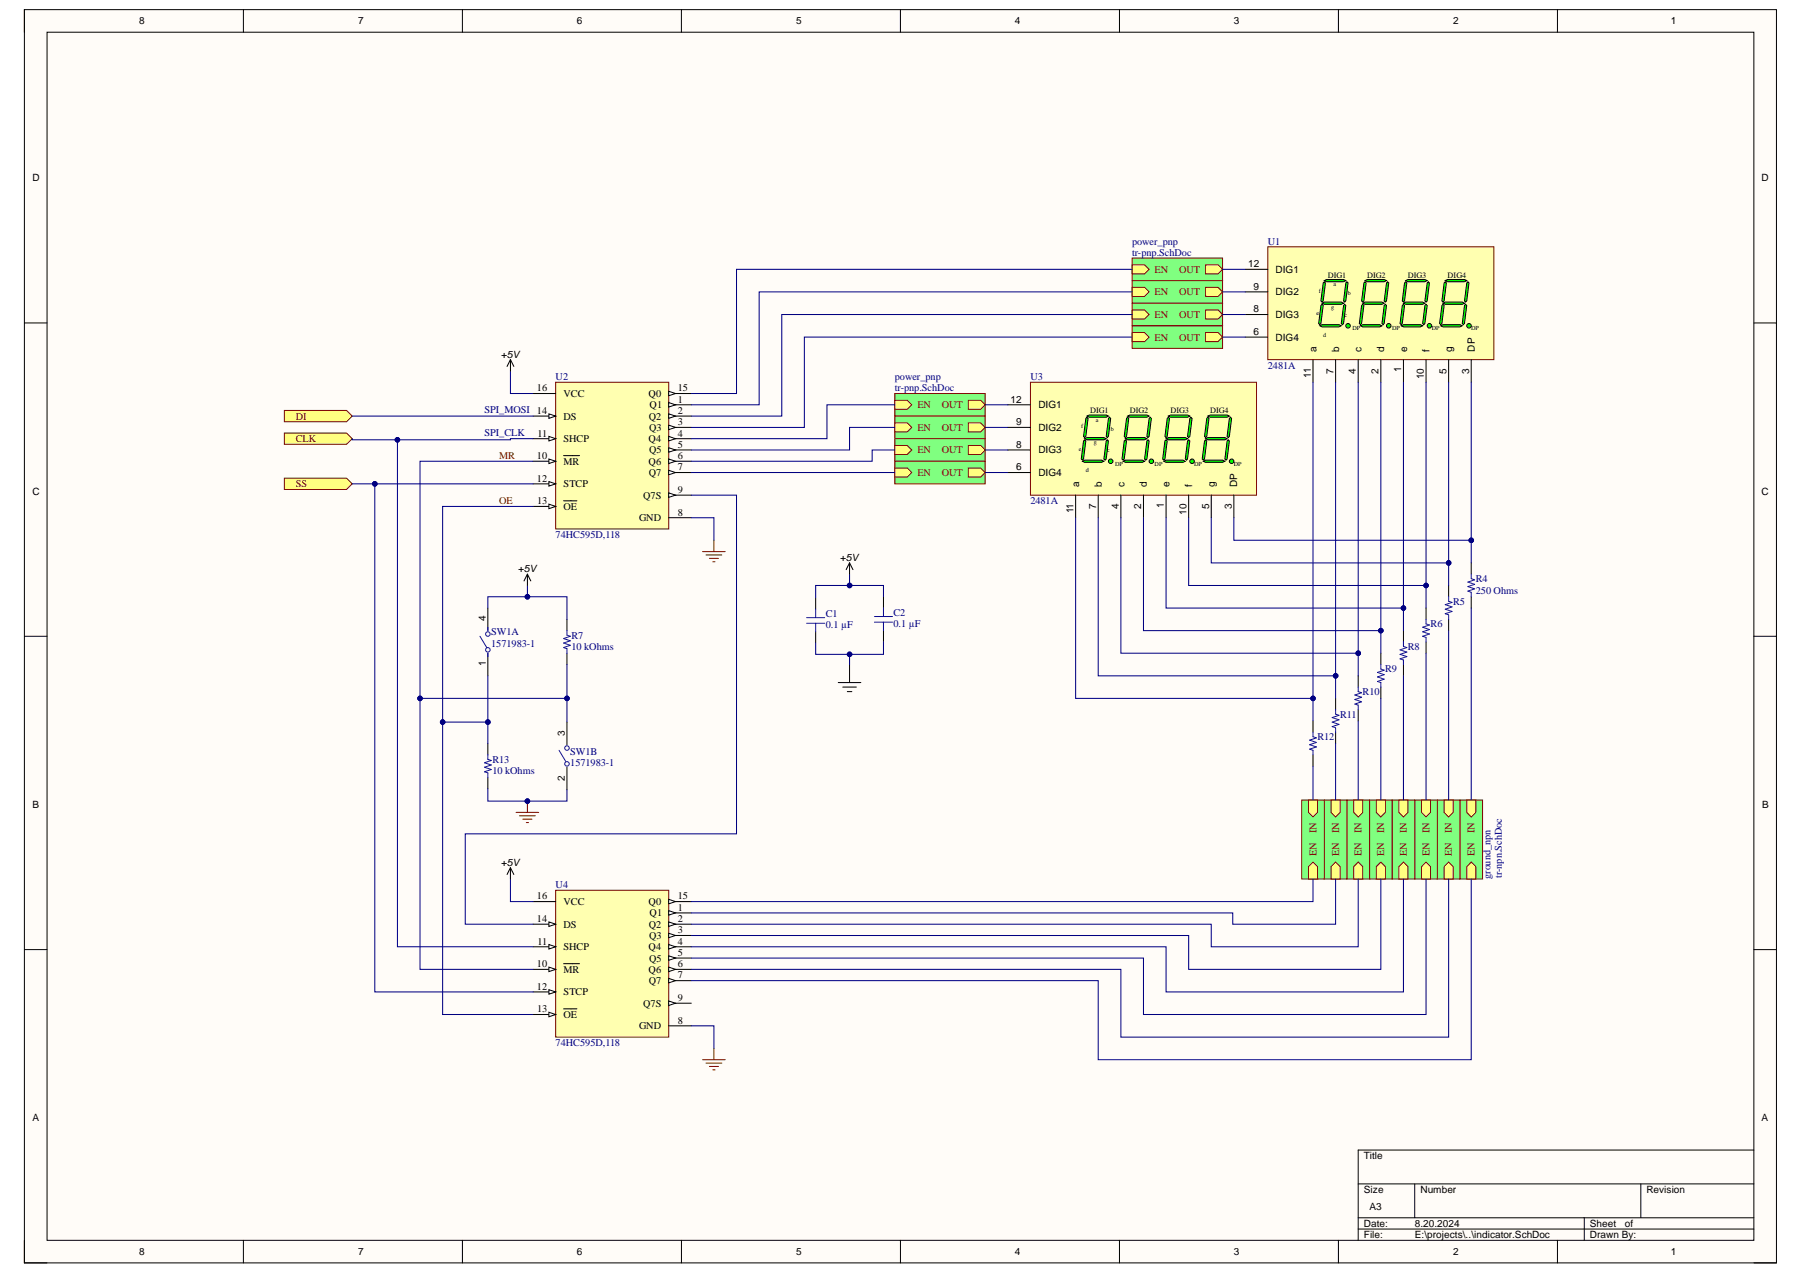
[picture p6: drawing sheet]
<svg xmlns="http://www.w3.org/2000/svg" width="297mm" height="210mm" viewBox="0 0 297 210" stroke-linecap="round" stroke-linejoin="round" font-family="sans-serif">
<defs><g id="words">
<g font-size="1.7" fill="#000080">
<text x="186.5" y="40.3">power_pnp</text>
<text x="208.9" y="40.3">U1</text>
<text x="186.5" y="42.2">tr-pnp.SchDoc</text>
<text x="91.5" y="62.6">U2</text>
<text x="147.4" y="62.6">power_pnp</text>
<text x="147.4" y="64.5">tr-pnp.SchDoc</text>
<text x="169.8" y="62.6">U3</text>
<text x="208.9" y="60.8">2481A</text>
<text x="79.8" y="71.8">SPI_CLK</text>
<text x="79.8" y="68">SPI_MOSI 14</text>
<text x="169.8" y="83.1">2481A</text>
<text x="91.5" y="88.7">74HC595D,118</text>
<text x="243.1" y="95.9">R4</text>
<text x="136" y="101.7">C1</text>
<text x="147.2" y="101.5">C2</text>
<text x="239.4" y="99.6">R5</text>
<text x="243.1" y="97.8">250 Ohms</text>
<text x="80.9" y="104.7">SW1A</text>
<text x="80.9" y="106.5">1571983-1</text>
<text x="94.2" y="107.1">10 kOhms</text>
<text x="94.2" y="105.2">R7</text>
<text x="136" y="103.5">0.1 µF</text>
<text x="147.2" y="103.4">0.1 µF</text>
<text x="231.9" y="107.1">R8</text>
<text x="235.7" y="103.4">R6</text>
<text x="228.2" y="110.8">R9</text>
<text x="220.8" y="118.2">R11</text>
<text x="224.5" y="114.5">R10</text>
<text x="81.1" y="125.7">R13</text>
<text x="93.9" y="124.4">SW1B</text>
<text x="217" y="122">R12</text>
<text x="81.1" y="127.5">10 kOhms</text>
<text x="93.9" y="126.3">1571983-1</text>
<text x="91.5" y="146.3">U4</text>
<text x="245.6" y="144.8" transform="rotate(-90 245.6 144.8)">ground_npn</text>
<text x="247.4" y="144.6" transform="rotate(-90 247.4 144.6)">tr-npn.SchDoc</text>
<text x="91.5" y="172.4">74HC595D,118</text>
</g>
<g font-size="1.7" fill="#800000">
<text x="190.2" y="45">EN</text>
<text x="194.3" y="45">OUT</text>
<text x="190.2" y="48.7">EN</text>
<text x="190.2" y="52.4">EN</text>
<text x="194.3" y="48.7">OUT</text>
<text x="194.3" y="52.4">OUT</text>
<text x="190.2" y="56.1">EN</text>
<text x="194.3" y="56.1">OUT</text>
<text x="48.7" y="69.1">DI</text>
<text x="151.1" y="67.3">EN</text>
<text x="151.1" y="71">EN</text>
<text x="155.2" y="67.3">OUT</text>
<text x="155.2" y="71">OUT</text>
<text x="48.7" y="72.9">CLK</text>
<text x="82.2" y="75.6">MR</text>
<text x="151.1" y="74.7">EN</text>
<text x="155.2" y="74.7">OUT</text>
<text x="48.7" y="80.3">SS</text>
<text x="82.2" y="83.1">OE</text>
<text x="151.1" y="78.4">EN</text>
<text x="155.2" y="78.4">OUT</text>
<text x="216.9" y="137.3" transform="rotate(-90 216.9 137.3)">IN</text>
<text x="220.6" y="137.3" transform="rotate(-90 220.6 137.3)">IN</text>
<text x="224.3" y="137.3" transform="rotate(-90 224.3 137.3)">IN</text>
<text x="228" y="137.3" transform="rotate(-90 228 137.3)">IN</text>
<text x="231.8" y="137.3" transform="rotate(-90 231.8 137.3)">IN</text>
<text x="235.5" y="137.3" transform="rotate(-90 235.5 137.3)">IN</text>
<text x="239.2" y="137.3" transform="rotate(-90 239.2 137.3)">IN</text>
<text x="242.9" y="137.3" transform="rotate(-90 242.9 137.3)">IN</text>
<text x="216.9" y="141.1" transform="rotate(-90 216.9 141.1)">EN</text>
<text x="220.6" y="141.1" transform="rotate(-90 220.6 141.1)">EN</text>
<text x="224.3" y="141.1" transform="rotate(-90 224.3 141.1)">EN</text>
<text x="228" y="141.1" transform="rotate(-90 228 141.1)">EN</text>
<text x="231.8" y="141.1" transform="rotate(-90 231.8 141.1)">EN</text>
<text x="235.5" y="141.1" transform="rotate(-90 235.5 141.1)">EN</text>
<text x="239.2" y="141.1" transform="rotate(-90 239.2 141.1)">EN</text>
<text x="242.9" y="141.1" transform="rotate(-90 242.9 141.1)">EN</text>
</g>
<g font-size="1.7">
<text x="216.9" y="57.9" transform="rotate(-90 216.9 57.9)">a</text>
<text x="220.6" y="57.9" transform="rotate(-90 220.6 57.9)">b</text>
<text x="224.3" y="57.9" transform="rotate(-90 224.3 57.9)">c</text>
<text x="228" y="57.9" transform="rotate(-90 228 57.9)">d</text>
<text x="231.8" y="57.9" transform="rotate(-90 231.8 57.9)">e</text>
<text x="235.5" y="57.9" transform="rotate(-90 235.5 57.9)">f</text>
<text x="239.3" y="57.9" transform="rotate(-90 239.3 57.9)">g</text>
<text x="243" y="57.9" transform="rotate(-90 243 57.9)">DP</text>
<text x="88.5" y="64.5">16</text>
<text x="92.8" y="65.4">VCC</text>
<text x="106.9" y="65.4">Q0</text>
<text x="111.7" y="64.5">15</text>
<text x="215.9" y="62.3" transform="rotate(-90 215.9 62.3)">11</text>
<text x="219.7" y="61.6" transform="rotate(-90 219.7 61.6)">7</text>
<text x="223.4" y="61.6" transform="rotate(-90 223.4 61.6)">4</text>
<text x="227.1" y="61.6" transform="rotate(-90 227.1 61.6)">2</text>
<text x="230.8" y="61.4" transform="rotate(-90 230.8 61.4)">1</text>
<text x="234.6" y="62.5" transform="rotate(-90 234.6 62.5)">10</text>
<text x="238.3" y="61.6" transform="rotate(-90 238.3 61.6)">5</text>
<text x="242" y="61.6" transform="rotate(-90 242 61.6)">3</text>
<text x="88.6" y="71.9">11</text>
<text x="92.8" y="69.1">DS</text>
<text x="106.9" y="69.1">Q2</text>
<text x="106.9" y="71">Q3</text>
<text x="107" y="67.3">Q1</text>
<text x="111.7" y="66.3">1</text>
<text x="111.7" y="68.2">2</text>
<text x="111.7" y="70.1">3</text>
<text x="111.7" y="71.9">4</text>
<text x="88.5" y="75.6">10</text>
<text x="92.8" y="76.6">MR</text>
<text x="92.8" y="72.9">SHCP</text>
<text x="106.9" y="72.9">Q4</text>
<text x="106.9" y="76.6">Q6</text>
<text x="106.9" y="74.7">Q5</text>
<text x="111.7" y="73.8">5</text>
<text x="111.7" y="75.6">6</text>
<text x="111.7" y="77.5">7</text>
<text x="88.5" y="79.4">12</text>
<text x="88.5" y="83.1">13</text>
<text x="92.8" y="80.3">STCP</text>
<text x="106" y="82.2">Q7S</text>
<text x="106.9" y="78.4">Q7</text>
<text x="111.7" y="81.2">9</text>
<text x="177.8" y="80.3" transform="rotate(-90 177.8 80.3)">a</text>
<text x="180.6" y="83.9" transform="rotate(-90 180.6 83.9)">7</text>
<text x="181.5" y="80.3" transform="rotate(-90 181.5 80.3)">b</text>
<text x="184.3" y="83.9" transform="rotate(-90 184.3 83.9)">4</text>
<text x="185.2" y="80.3" transform="rotate(-90 185.2 80.3)">c</text>
<text x="188" y="83.9" transform="rotate(-90 188 83.9)">2</text>
<text x="189" y="80.3" transform="rotate(-90 189 80.3)">d</text>
<text x="191.7" y="83.7" transform="rotate(-90 191.7 83.7)">1</text>
<text x="192.7" y="80.3" transform="rotate(-90 192.7 80.3)">e</text>
<text x="196.4" y="80.3" transform="rotate(-90 196.4 80.3)">f</text>
<text x="199.2" y="83.9" transform="rotate(-90 199.2 83.9)">5</text>
<text x="200.1" y="80.3" transform="rotate(-90 200.1 80.3)">g</text>
<text x="202.9" y="83.9" transform="rotate(-90 202.9 83.9)">3</text>
<text x="203.8" y="80.3" transform="rotate(-90 203.8 80.3)">DP</text>
<text x="92.8" y="84">OE</text>
<text x="105.3" y="85.9">GND</text>
<text x="111.7" y="84.9">8</text>
<text x="176.9" y="84.6" transform="rotate(-90 176.9 84.6)">11</text>
<text x="195.5" y="84.9" transform="rotate(-90 195.5 84.9)">10</text>
<text x="80" y="102.4" transform="rotate(-90 80 102.4)">4</text>
<text x="80" y="109.7" transform="rotate(-90 80 109.7)">1</text>
<text x="93.1" y="121.2" transform="rotate(-90 93.1 121.2)">3</text>
<text x="93.1" y="128.7" transform="rotate(-90 93.1 128.7)">2</text>
<text x="88.5" y="148.2">16</text>
<text x="92.8" y="149.1">VCC</text>
<text x="106.9" y="149.1">Q0</text>
<text x="111.7" y="148.2">15</text>
<text x="88.5" y="151.9">14</text>
<text x="88.6" y="155.6">11</text>
<text x="92.8" y="152.8">DS</text>
<text x="106.9" y="152.8">Q2</text>
<text x="106.9" y="154.7">Q3</text>
<text x="107" y="151">Q1</text>
<text x="111.7" y="150.1">1</text>
<text x="111.7" y="151.9">2</text>
<text x="111.7" y="153.8">3</text>
<text x="111.7" y="155.6">4</text>
<text x="88.5" y="159.4">10</text>
<text x="92.8" y="160.3">MR</text>
<text x="92.8" y="156.6">SHCP</text>
<text x="106.9" y="156.6">Q4</text>
<text x="106.9" y="160.3">Q6</text>
<text x="106.9" y="158.4">Q5</text>
<text x="111.7" y="157.5">5</text>
<text x="111.7" y="159.4">6</text>
<text x="111.7" y="161.2">7</text>
<text x="88.5" y="163.1">12</text>
<text x="88.5" y="166.8">13</text>
<text x="92.8" y="167.7">OE</text>
<text x="92.8" y="164">STCP</text>
<text x="106" y="165.9">Q7S</text>
<text x="106.9" y="162.1">Q7</text>
<text x="111.7" y="164.9">9</text>
<text x="105.3" y="169.6">GND</text>
<text x="111.7" y="168.6">8</text>
</g>
<g font-size="1.6">
<text x="22.9" y="4">8</text>
<text x="59" y="4">7</text>
<text x="95" y="4">6</text>
<text x="131.2" y="4">5</text>
<text x="167.2" y="4">4</text>
<text x="203.3" y="4">3</text>
<text x="239.4" y="4">2</text>
<text x="275.2" y="4">1</text>
<text x="5.3" y="29.8">D</text>
<text x="290.2" y="29.8">D</text>
<text x="205.6" y="44">12</text>
<text x="206.5" y="47.8">9</text>
<text x="210.1" y="45">DIG1</text>
<text x="206.5" y="51.5">8</text>
<text x="210.1" y="52.4">DIG3</text>
<text x="210.1" y="48.7">DIG2</text>
<text x="82.5" y="58.9">+5V</text>
<text x="206.5" y="55.2">6</text>
<text x="210.1" y="56.1">DIG4</text>
<text x="166.5" y="66.3">12</text>
<text x="167.4" y="70.1">9</text>
<text x="171.1" y="71">DIG2</text>
<text x="171.1" y="67.3">DIG1</text>
<text x="167.4" y="77.5">6</text>
<text x="167.4" y="73.8">8</text>
<text x="171.1" y="74.7">DIG3</text>
<text x="5.3" y="81.5">C</text>
<text x="171.1" y="78.4">DIG4</text>
<text x="290.2" y="81.5">C</text>
<text x="85.3" y="94.3">+5V</text>
<text x="138.4" y="92.4">+5V</text>
<text x="5.4" y="133.1">B</text>
<text x="290.3" y="133.1">B</text>
<text x="82.5" y="142.6">+5V</text>
<text x="5.3" y="184.7">A</text>
<text x="290.2" y="184.7">A</text>
<text x="224.7" y="191">Title</text>
<text x="224.7" y="196.6">Size</text>
<text x="234" y="196.6">Number</text>
<text x="271.2" y="196.6">Revision</text>
<text x="224.7" y="202.2">Date:</text>
<text x="225.6" y="199.4">A3</text>
<text x="233.1" y="202.2">8.20.2024</text>
<text x="261.9" y="202.2">Sheet</text>
<text x="267.7" y="202.2">of</text>
<text x="22.9" y="206.8">8</text>
<text x="59" y="206.8">7</text>
<text x="95" y="206.8">6</text>
<text x="131.2" y="206.8">5</text>
<text x="167.2" y="206.8">4</text>
<text x="203.3" y="206.8">3</text>
<text x="224.7" y="204">File:</text>
<text x="233.1" y="204">E:\projects\..\indicator.SchDoc</text>
<text x="239.4" y="206.8">2</text>
<text x="261.9" y="204">Drawn By:</text>
<text x="275.2" y="206.8">1</text>
</g>
<g font-size="1.4">
<text x="218.7" y="45.8">DIG1</text>
<text x="225.2" y="45.8">DIG2</text>
<text x="231.9" y="45.8">DIG3</text>
<text x="238.5" y="45.8">DIG4</text>
<text x="179.6" y="68.1">DIG1</text>
<text x="186.1" y="68.1">DIG2</text>
<text x="192.8" y="68.1">DIG3</text>
<text x="199.4" y="68.1">DIG4</text>
</g>
<g font-size="1">
<text x="219.7" y="47.2">a</text>
<text x="216.9" y="52">e</text>
<text x="217.3" y="48.3">f</text>
<text x="219.3" y="50.9">g</text>
<text x="221.5" y="52.1">c</text>
<text x="222.1" y="48.6">b</text>
<text x="218" y="55.5">d</text>
<text x="222.8" y="54.4">DP</text>
<text x="229.4" y="54.4">DP</text>
<text x="235.9" y="54.4">DP</text>
<text x="242.4" y="54.4">DP</text>
<text x="178.1" y="70.6">f</text>
<text x="180.5" y="69.5">a</text>
<text x="183" y="71">b</text>
<text x="177.7" y="74.3">e</text>
<text x="178.9" y="77.8">d</text>
<text x="180.2" y="73.2">g</text>
<text x="182.4" y="74.5">c</text>
<text x="183.7" y="76.7">DP</text>
<text x="190.2" y="76.7">DP</text>
<text x="196.7" y="76.7">DP</text>
<text x="203.3" y="76.7">DP</text>
</g>
</g></defs>
<path d="M4 1.6h288.7v206.5h-288.7z" fill-rule="evenodd" fill="#fffcf8"/>
<path d="M4 1.6h288.7v206.5h-288.7z" fill="none" stroke="#000" stroke-width=".16"/>
<path d="M7.8 5.3h281.1v199.1h-281.1z" fill-rule="evenodd" fill="#fffcf8"/>
<g fill="none" stroke="#000" stroke-width=".16">
<path d="M4 1.6v3.7M7.8 5.3h281.1v199.1h-281.1zM40.1 1.6v3.7M76.2 1.6v3.7M112.3 1.6v3.7M148.3 1.6v3.7M184.4 1.6v3.7M220.5 1.6v3.7M256.6 1.6v3.7M4 53.2h3.7M288.9 53.2h3.8M4 104.8h3.7"/>
<path d="M288.9 104.8h3.8M4 156.5h3.7M288.9 156.5h3.8M223.8 195.1h65.1M233.1 195.1v5.5M270.3 195.1v5.5M288.9 189.5h-65.1v14.9M4 204.4v3.7h3.8M40.1 204.4v3.7M76.2 204.4v3.7M112.3 204.4v3.7M148.3 204.4v3.7"/>
<path d="M184.4 204.4v3.7M220.5 204.4v3.7M223.8 200.6h65.1M223.8 202.5h65.1M256.6 204.4v3.7M261 200.6v3.8M288.9 208.1h3.8"/>
</g>
<path d="M169.8 63h37.2v18.6h-37.2z" fill-rule="evenodd" fill="#ffffb0"/>
<path d="M169.8 63h37.2v18.6h-37.2z" fill="none" stroke="#800000" stroke-width=".16"/>
<path d="M184.7 81.6v3.7M192.1 81.6v3.7M199.6 81.6v3.7M203.3 81.6v3.7" fill="none" stroke="#000" stroke-width=".17"/>
<circle cx="183" cy="76" r=".37" fill="#0f0"/>
<circle cx="183" cy="76" r=".37" fill="none" stroke="#000" stroke-width=".16"/>
<path d="M178.3 76l.4-.2h2.8l.4 .2-.4 .2h-2.8z" fill-rule="evenodd" fill="#0f0"/>
<path d="M178.3 76l.4-.2h2.8l.4 .2-.4 .2h-2.8z" fill="none" stroke="#000" stroke-width=".16"/>
<path d="M178.7 72.3l.4-.2h2.8l.3 .2-.3 .2h-2.8z" fill-rule="evenodd" fill="#0f0"/>
<path d="M178.7 72.3l.4-.2h2.8l.3 .2-.3 .2h-2.8z" fill="none" stroke="#000" stroke-width=".16"/>
<path d="M179.1 68.6l.3-.2h2.8l.4 .2-.4 .1h-2.8z" fill-rule="evenodd" fill="#0f0"/>
<path d="M179.1 68.6l.3-.2h2.8l.4 .2-.4 .1h-2.8z" fill="none" stroke="#000" stroke-width=".16"/>
<path d="M182.8 68.7l.2 .2-.4 3-.2 .2-.2-.2 .4-3z" fill-rule="evenodd" fill="#0f0"/>
<path d="M182.8 68.7l.2 .2-.4 3-.2 .2-.2-.2 .4-3z" fill="none" stroke="#000" stroke-width=".16"/>
<path d="M179.1 68.7l.2 .2-.4 3-.2 .2-.2-.2 .4-3z" fill-rule="evenodd" fill="#0f0"/>
<path d="M179.1 68.7l.2 .2-.4 3-.2 .2-.2-.2 .4-3z" fill="none" stroke="#000" stroke-width=".16"/>
<path d="M178.5 72.7l.2-.2 .2 .2-.4 2.9-.2 .2-.2-.2z" fill-rule="evenodd" fill="#0f0"/>
<path d="M178.5 72.7l.2-.2 .2 .2-.4 2.9-.2 .2-.2-.2z" fill="none" stroke="#000" stroke-width=".16"/>
<path d="M182.4 72.5l.2 .2-.4 2.9-.1 .2-.2-.2 .3-2.9z" fill-rule="evenodd" fill="#0f0"/>
<path d="M182.4 72.5l.2 .2-.4 2.9-.1 .2-.2-.2 .3-2.9z" fill="none" stroke="#000" stroke-width=".16"/>
<circle cx="189.7" cy="76" r=".37" fill="#0f0"/>
<circle cx="189.7" cy="76" r=".37" fill="none" stroke="#000" stroke-width=".16"/>
<path d="M185 76l.4-.2h2.8l.4 .2-.4 .2h-2.8z" fill-rule="evenodd" fill="#0f0"/>
<path d="M185 76l.4-.2h2.8l.4 .2-.4 .2h-2.8z" fill="none" stroke="#000" stroke-width=".16"/>
<path d="M185.4 72.3l.4-.2h2.8l.3 .2-.3 .2h-2.8z" fill-rule="evenodd" fill="#0f0"/>
<path d="M185.4 72.3l.4-.2h2.8l.3 .2-.3 .2h-2.8z" fill="none" stroke="#000" stroke-width=".16"/>
<path d="M185.8 68.6l.3-.2h2.8l.4 .2-.4 .1h-2.8z" fill-rule="evenodd" fill="#0f0"/>
<path d="M185.8 68.6l.3-.2h2.8l.4 .2-.4 .1h-2.8z" fill="none" stroke="#000" stroke-width=".16"/>
<path d="M189.5 68.7l.2 .2-.4 3-.2 .2-.2-.2 .4-3z" fill-rule="evenodd" fill="#0f0"/>
<path d="M189.5 68.7l.2 .2-.4 3-.2 .2-.2-.2 .4-3z" fill="none" stroke="#000" stroke-width=".16"/>
<path d="M185.8 68.7l.2 .2-.4 3-.2 .2-.2-.2 .4-3z" fill-rule="evenodd" fill="#0f0"/>
<path d="M185.8 68.7l.2 .2-.4 3-.2 .2-.2-.2 .4-3z" fill="none" stroke="#000" stroke-width=".16"/>
<path d="M185.2 72.7l.2-.2 .2 .2-.4 2.9-.2 .2-.2-.2z" fill-rule="evenodd" fill="#0f0"/>
<path d="M185.2 72.7l.2-.2 .2 .2-.4 2.9-.2 .2-.2-.2z" fill="none" stroke="#000" stroke-width=".16"/>
<path d="M189.1 72.5l.2 .2-.4 2.9-.1 .2-.2-.2 .3-2.9z" fill-rule="evenodd" fill="#0f0"/>
<path d="M189.1 72.5l.2 .2-.4 2.9-.1 .2-.2-.2 .3-2.9z" fill="none" stroke="#000" stroke-width=".16"/>
<path d="M188.4 81.6v3.7" fill="none" stroke="#000" stroke-width=".17"/>
<circle cx="196.4" cy="76" r=".37" fill="#0f0"/>
<circle cx="196.4" cy="76" r=".37" fill="none" stroke="#000" stroke-width=".16"/>
<path d="M191.7 76l.4-.2h2.8l.4 .2-.4 .2h-2.8z" fill-rule="evenodd" fill="#0f0"/>
<path d="M191.7 76l.4-.2h2.8l.4 .2-.4 .2h-2.8z" fill="none" stroke="#000" stroke-width=".16"/>
<path d="M192.1 72.3l.4-.2h2.8l.3 .2-.3 .2h-2.8z" fill-rule="evenodd" fill="#0f0"/>
<path d="M192.1 72.3l.4-.2h2.8l.3 .2-.3 .2h-2.8z" fill="none" stroke="#000" stroke-width=".16"/>
<path d="M192.5 68.6l.3-.2h2.8l.4 .2-.4 .1h-2.8z" fill-rule="evenodd" fill="#0f0"/>
<path d="M192.5 68.6l.3-.2h2.8l.4 .2-.4 .1h-2.8z" fill="none" stroke="#000" stroke-width=".16"/>
<path d="M196.2 68.7l.2 .2-.4 3-.2 .2-.2-.2 .4-3z" fill-rule="evenodd" fill="#0f0"/>
<path d="M196.2 68.7l.2 .2-.4 3-.2 .2-.2-.2 .4-3z" fill="none" stroke="#000" stroke-width=".16"/>
<path d="M192.5 68.7l.2 .2-.4 3-.2 .2-.2-.2 .4-3z" fill-rule="evenodd" fill="#0f0"/>
<path d="M192.5 68.7l.2 .2-.4 3-.2 .2-.2-.2 .4-3z" fill="none" stroke="#000" stroke-width=".16"/>
<path d="M191.9 72.7l.2-.2 .2 .2-.4 2.9-.2 .2-.2-.2z" fill-rule="evenodd" fill="#0f0"/>
<path d="M191.9 72.7l.2-.2 .2 .2-.4 2.9-.2 .2-.2-.2z" fill="none" stroke="#000" stroke-width=".16"/>
<path d="M195.6 72.7l.2-.2 .2 .2-.4 2.9-.1 .2-.2-.2z" fill-rule="evenodd" fill="#0f0"/>
<path d="M195.6 72.7l.2-.2 .2 .2-.4 2.9-.1 .2-.2-.2z" fill="none" stroke="#000" stroke-width=".16"/>
<path d="M166 77.9h3.8M166 74.1h3.8M166 70.4h3.8M166 66.7h3.8M177.2 81.6v3.7M180.9 81.6v3.7M195.8 81.6v3.7" fill="none" stroke="#000" stroke-width=".17"/>
<circle cx="202.9" cy="76" r=".37" fill="#0f0"/>
<circle cx="202.9" cy="76" r=".37" fill="none" stroke="#000" stroke-width=".16"/>
<path d="M198.3 76l.3-.2h2.8l.4 .2-.4 .2h-2.8z" fill-rule="evenodd" fill="#0f0"/>
<path d="M198.3 76l.3-.2h2.8l.4 .2-.4 .2h-2.8z" fill="none" stroke="#000" stroke-width=".16"/>
<path d="M198.6 72.3l.4-.2h2.8l.4 .2-.4 .2h-2.8z" fill-rule="evenodd" fill="#0f0"/>
<path d="M198.6 72.3l.4-.2h2.8l.4 .2-.4 .2h-2.8z" fill="none" stroke="#000" stroke-width=".16"/>
<path d="M199 68.6l.4-.2h2.8l.3 .2-.3 .1h-2.8z" fill-rule="evenodd" fill="#0f0"/>
<path d="M199 68.6l.4-.2h2.8l.3 .2-.3 .1h-2.8z" fill="none" stroke="#000" stroke-width=".16"/>
<path d="M202.5 68.9l.2-.2 .2 .2-.4 3-.2 .2-.1-.2z" fill-rule="evenodd" fill="#0f0"/>
<path d="M202.5 68.9l.2-.2 .2 .2-.4 3-.2 .2-.1-.2z" fill="none" stroke="#000" stroke-width=".16"/>
<path d="M199 68.7l.2 .2-.4 3-.2 .2-.2-.2 .4-3z" fill-rule="evenodd" fill="#0f0"/>
<path d="M199 68.7l.2 .2-.4 3-.2 .2-.2-.2 .4-3z" fill="none" stroke="#000" stroke-width=".16"/>
<path d="M198.6 72.5l.2 .2-.4 2.9-.1 .2-.2-.2 .3-2.9z" fill-rule="evenodd" fill="#0f0"/>
<path d="M198.6 72.5l.2 .2-.4 2.9-.1 .2-.2-.2 .3-2.9z" fill="none" stroke="#000" stroke-width=".16"/>
<path d="M202.3 72.5l.2 .2-.3 2.9-.2 .2-.2-.2 .4-2.9z" fill-rule="evenodd" fill="#0f0"/>
<path d="M202.3 72.5l.2 .2-.3 2.9-.2 .2-.2-.2 .4-2.9z" fill="none" stroke="#000" stroke-width=".16"/>
<path d="M91.5 146.7h18.7v24.2h-18.7z" fill-rule="evenodd" fill="#ffffb0"/>
<path d="M91.5 146.7h18.7v24.2h-18.7z" fill="none" stroke="#800000" stroke-width=".17"/>
<path d="M87.8 148.5h3.7M87.8 159.7h3.7" fill="none" stroke="#000" stroke-width=".17"/>
<path d="M90.4 159.3l1.1 .4-1.1 .4z" fill="#f8fcff"/>
<path d="M90.4 159.3l1.1 .4-1.1 .4z" fill="none" stroke="#000" stroke-width=".16"/>
<path d="M92.8 158.8h2.7M87.8 167.1h3.7" fill="none" stroke="#000" stroke-width=".17"/>
<path d="M90.4 166.8l1.1 .3-1.1 .4z" fill="#f8fcff"/>
<path d="M90.4 166.8l1.1 .3-1.1 .4z" fill="none" stroke="#000" stroke-width=".16"/>
<path d="M87.8 152.3h3.7M92.8 166.2h2.2" fill="none" stroke="#000" stroke-width=".17"/>
<path d="M90.4 151.9l1.1 .4-1.1 .3z" fill="#f8fcff"/>
<path d="M90.4 151.9l1.1 .4-1.1 .3z" fill="none" stroke="#000" stroke-width=".16"/>
<path d="M110.2 148.5h3.7" fill="none" stroke="#000" stroke-width=".17"/>
<path d="M110.2 148.2l1.1 .3-1.1 .4z" fill="#f8fcff"/>
<path d="M110.2 148.2l1.1 .3-1.1 .4z" fill="none" stroke="#000" stroke-width=".16"/>
<path d="M110.2 150.4h3.7" fill="none" stroke="#000" stroke-width=".17"/>
<path d="M110.2 150l1.1 .4-1.1 .4z" fill="#f8fcff"/>
<path d="M110.2 150l1.1 .4-1.1 .4z" fill="none" stroke="#000" stroke-width=".16"/>
<path d="M110.2 152.3h3.7" fill="none" stroke="#000" stroke-width=".17"/>
<path d="M110.2 151.9l1.1 .4-1.1 .3z" fill="#f8fcff"/>
<path d="M110.2 151.9l1.1 .4-1.1 .3z" fill="none" stroke="#000" stroke-width=".16"/>
<path d="M110.2 154.1h3.7" fill="none" stroke="#000" stroke-width=".17"/>
<path d="M110.2 153.8l1.1 .3-1.1 .4z" fill="#f8fcff"/>
<path d="M110.2 153.8l1.1 .3-1.1 .4z" fill="none" stroke="#000" stroke-width=".16"/>
<path d="M110.2 156h3.7" fill="none" stroke="#000" stroke-width=".17"/>
<path d="M110.2 155.6l1.1 .4-1.1 .4z" fill="#f8fcff"/>
<path d="M110.2 155.6l1.1 .4-1.1 .4z" fill="none" stroke="#000" stroke-width=".16"/>
<path d="M110.2 157.8h3.7" fill="none" stroke="#000" stroke-width=".17"/>
<path d="M110.2 157.5l1.1 .3-1.1 .4z" fill="#f8fcff"/>
<path d="M110.2 157.5l1.1 .3-1.1 .4z" fill="none" stroke="#000" stroke-width=".16"/>
<path d="M110.2 159.7h3.7" fill="none" stroke="#000" stroke-width=".17"/>
<path d="M110.2 159.3l1.1 .4-1.1 .4z" fill="#f8fcff"/>
<path d="M110.2 159.3l1.1 .4-1.1 .4z" fill="none" stroke="#000" stroke-width=".16"/>
<path d="M110.2 161.6h3.7" fill="none" stroke="#000" stroke-width=".17"/>
<path d="M110.2 161.2l1.1 .4-1.1 .3z" fill="#f8fcff"/>
<path d="M110.2 161.2l1.1 .4-1.1 .3z" fill="none" stroke="#000" stroke-width=".16"/>
<path d="M110.2 165.3h3.7" fill="none" stroke="#000" stroke-width=".17"/>
<path d="M110.2 164.9l1.1 .4-1.1 .4z" fill="#f8fcff"/>
<path d="M110.2 164.9l1.1 .4-1.1 .4z" fill="none" stroke="#000" stroke-width=".16"/>
<path d="M87.8 156h3.7" fill="none" stroke="#000" stroke-width=".17"/>
<path d="M90.4 155.6l1.1 .4-1.1 .4z" fill="#f8fcff"/>
<path d="M90.4 155.6l1.1 .4-1.1 .4z" fill="none" stroke="#000" stroke-width=".16"/>
<path d="M87.8 163.4h3.7" fill="none" stroke="#000" stroke-width=".17"/>
<path d="M90.4 163.1l1.1 .3-1.1 .4z" fill="#f8fcff"/>
<path d="M90.4 163.1l1.1 .3-1.1 .4z" fill="none" stroke="#000" stroke-width=".16"/>
<path d="M110.2 169h3.7" fill="none" stroke="#000" stroke-width=".17"/>
<path d="M91.5 63h18.7v24.2h-18.7z" fill-rule="evenodd" fill="#ffffb0"/>
<path d="M91.5 63h18.7v24.2h-18.7z" fill="none" stroke="#800000" stroke-width=".17"/>
<path d="M87.8 64.8h3.7M87.8 76h3.7" fill="none" stroke="#000" stroke-width=".17"/>
<path d="M90.4 75.6l1.1 .4-1.1 .4z" fill="#f8fcff"/>
<path d="M90.4 75.6l1.1 .4-1.1 .4z" fill="none" stroke="#000" stroke-width=".16"/>
<path d="M92.8 75.1h2.7M87.8 83.4h3.7" fill="none" stroke="#000" stroke-width=".17"/>
<path d="M90.4 83.1l1.1 .3-1.1 .4z" fill="#f8fcff"/>
<path d="M90.4 83.1l1.1 .3-1.1 .4z" fill="none" stroke="#000" stroke-width=".16"/>
<path d="M87.8 68.6h3.7M92.8 82.5h2.2" fill="none" stroke="#000" stroke-width=".17"/>
<path d="M90.4 68.2l1.1 .4-1.1 .3z" fill="#f8fcff"/>
<path d="M90.4 68.2l1.1 .4-1.1 .3z" fill="none" stroke="#000" stroke-width=".16"/>
<path d="M110.2 64.8h3.7" fill="none" stroke="#000" stroke-width=".17"/>
<path d="M110.2 64.5l1.1 .3-1.1 .4z" fill="#f8fcff"/>
<path d="M110.2 64.5l1.1 .3-1.1 .4z" fill="none" stroke="#000" stroke-width=".16"/>
<path d="M110.2 66.7h3.7" fill="none" stroke="#000" stroke-width=".17"/>
<path d="M110.2 66.3l1.1 .4-1.1 .4z" fill="#f8fcff"/>
<path d="M110.2 66.3l1.1 .4-1.1 .4z" fill="none" stroke="#000" stroke-width=".16"/>
<path d="M110.2 68.6h3.7" fill="none" stroke="#000" stroke-width=".17"/>
<path d="M110.2 68.2l1.1 .4-1.1 .3z" fill="#f8fcff"/>
<path d="M110.2 68.2l1.1 .4-1.1 .3z" fill="none" stroke="#000" stroke-width=".16"/>
<path d="M110.2 70.4h3.7" fill="none" stroke="#000" stroke-width=".17"/>
<path d="M110.2 70l1.1 .4-1.1 .4z" fill="#f8fcff"/>
<path d="M110.2 70l1.1 .4-1.1 .4z" fill="none" stroke="#000" stroke-width=".16"/>
<path d="M110.2 72.3h3.7" fill="none" stroke="#000" stroke-width=".17"/>
<path d="M110.2 71.9l1.1 .4-1.1 .3z" fill="#f8fcff"/>
<path d="M110.2 71.9l1.1 .4-1.1 .3z" fill="none" stroke="#000" stroke-width=".16"/>
<path d="M110.2 74.1h3.7" fill="none" stroke="#000" stroke-width=".17"/>
<path d="M110.2 73.8l1.1 .3-1.1 .4z" fill="#f8fcff"/>
<path d="M110.2 73.8l1.1 .3-1.1 .4z" fill="none" stroke="#000" stroke-width=".16"/>
<path d="M110.2 76h3.7" fill="none" stroke="#000" stroke-width=".17"/>
<path d="M110.2 75.6l1.1 .4-1.1 .4z" fill="#f8fcff"/>
<path d="M110.2 75.6l1.1 .4-1.1 .4z" fill="none" stroke="#000" stroke-width=".16"/>
<path d="M110.2 77.9h3.7" fill="none" stroke="#000" stroke-width=".17"/>
<path d="M110.2 77.5l1.1 .4-1.1 .3z" fill="#f8fcff"/>
<path d="M110.2 77.5l1.1 .4-1.1 .3z" fill="none" stroke="#000" stroke-width=".16"/>
<path d="M110.2 81.6h3.7" fill="none" stroke="#000" stroke-width=".17"/>
<path d="M110.2 81.2l1.1 .4-1.1 .3z" fill="#f8fcff"/>
<path d="M110.2 81.2l1.1 .4-1.1 .3z" fill="none" stroke="#000" stroke-width=".16"/>
<path d="M87.8 72.3h3.7" fill="none" stroke="#000" stroke-width=".17"/>
<path d="M90.4 71.9l1.1 .4-1.1 .3z" fill="#f8fcff"/>
<path d="M90.4 71.9l1.1 .4-1.1 .3z" fill="none" stroke="#000" stroke-width=".16"/>
<path d="M87.8 79.7h3.7" fill="none" stroke="#000" stroke-width=".17"/>
<path d="M90.4 79.3l1.1 .4-1.1 .4z" fill="#f8fcff"/>
<path d="M90.4 79.3l1.1 .4-1.1 .4z" fill="none" stroke="#000" stroke-width=".16"/>
<path d="M110.2 85.3h3.7M242.4 92.7v1.9M242.4 98.3v1.9" fill="none" stroke="#000" stroke-width=".17"/>
<path d="M115.8 90.9h3.7M116.3 91.4h2.6M116.9 92h1.5M117.4 92.6h.4M117.6 89v1.9M115.8 174.6h3.7M116.3 175.2h2.6M116.9 175.7h1.5M117.4 176.3h.4M117.6 172.7v1.9" fill="none" stroke="#800000" stroke-width=".17"/>
<path d="M242.4 94.6v.7l.5 .2-1.1 .4 1.1 .4-1.1 .3 1.1 .4-1.1 .4 .6 .2v.7" fill="none" stroke="#00f" stroke-width=".17"/>
<path d="M186.5 42.5h14.9v3.7h-14.9z" fill-rule="evenodd" fill="#80ff80"/>
<path d="M186.5 42.5h14.9v3.7h-14.9z" fill="none" stroke="#800000" stroke-width=".16"/>
<path d="M186.5 43.6h2.1l.7 .8-.7 .7h-2.1z" fill-rule="evenodd" fill="#ffff80"/>
<path d="M186.5 43.6h2.1l.7 .8-.7 .7h-2.1z" fill="none" stroke="#800000" stroke-width=".16"/>
<path d="M198.6 43.6h2.1l.7 .8-.7 .7h-2.1z" fill-rule="evenodd" fill="#ffff80"/>
<path d="M198.6 43.6h2.1l.7 .8-.7 .7h-2.1z" fill="none" stroke="#800000" stroke-width=".16"/>
<path d="M240.5 131.8h3.8v13h-3.8z" fill-rule="evenodd" fill="#80ff80"/>
<path d="M240.5 131.8h3.8v13h-3.8z" fill="none" stroke="#800000" stroke-width=".16"/>
<path d="M242.4 142l.7 .8v2h-1.5v-2z" fill-rule="evenodd" fill="#ffff80"/>
<path d="M242.4 142l.7 .8v2h-1.5v-2z" fill="none" stroke="#800000" stroke-width=".16"/>
<path d="M241.6 131.8h1.5v2.1l-.7 .7-.8-.7z" fill-rule="evenodd" fill="#ffff80"/>
<path d="M241.6 131.8h1.5v2.1l-.7 .7-.8-.7z" fill="none" stroke="#800000" stroke-width=".16"/>
<path d="M208.9 40.7h37.2v18.6h-37.2z" fill-rule="evenodd" fill="#ffffb0"/>
<path d="M208.9 40.7h37.2v18.6h-37.2z" fill="none" stroke="#800000" stroke-width=".16"/>
<path d="M223.8 59.3v3.7M231.2 59.3v3.7M238.7 59.3v3.7M242.4 59.3v3.7" fill="none" stroke="#000" stroke-width=".17"/>
<circle cx="222.1" cy="53.7" r=".37" fill="#0f0"/>
<circle cx="222.1" cy="53.7" r=".37" fill="none" stroke="#000" stroke-width=".16"/>
<path d="M217.4 53.7l.4-.2h2.8l.4 .2-.4 .2h-2.8z" fill-rule="evenodd" fill="#0f0"/>
<path d="M217.4 53.7l.4-.2h2.8l.4 .2-.4 .2h-2.8z" fill="none" stroke="#000" stroke-width=".16"/>
<path d="M217.8 50l.4-.2h2.8l.3 .2-.3 .1h-2.8z" fill-rule="evenodd" fill="#0f0"/>
<path d="M217.8 50l.4-.2h2.8l.3 .2-.3 .1h-2.8z" fill="none" stroke="#000" stroke-width=".16"/>
<path d="M218.2 46.2l.3-.1h2.8l.4 .1-.4 .2h-2.8z" fill-rule="evenodd" fill="#0f0"/>
<path d="M218.2 46.2l.3-.1h2.8l.4 .1-.4 .2h-2.8z" fill="none" stroke="#000" stroke-width=".16"/>
<path d="M221.9 46.4l.2 .2-.4 3-.2 .2-.2-.2 .4-3z" fill-rule="evenodd" fill="#0f0"/>
<path d="M221.9 46.4l.2 .2-.4 3-.2 .2-.2-.2 .4-3z" fill="none" stroke="#000" stroke-width=".16"/>
<path d="M218.2 46.4l.2 .2-.4 3-.2 .2-.2-.2 .4-3z" fill-rule="evenodd" fill="#0f0"/>
<path d="M218.2 46.4l.2 .2-.4 3-.2 .2-.2-.2 .4-3z" fill="none" stroke="#000" stroke-width=".16"/>
<path d="M217.6 50.3l.2-.2 .2 .2-.4 3-.2 .2-.2-.2z" fill-rule="evenodd" fill="#0f0"/>
<path d="M217.6 50.3l.2-.2 .2 .2-.4 3-.2 .2-.2-.2z" fill="none" stroke="#000" stroke-width=".16"/>
<path d="M221.5 50.1l.2 .2-.4 3-.1 .2-.2-.2 .3-3z" fill-rule="evenodd" fill="#0f0"/>
<path d="M221.5 50.1l.2 .2-.4 3-.1 .2-.2-.2 .3-3z" fill="none" stroke="#000" stroke-width=".16"/>
<circle cx="228.8" cy="53.7" r=".37" fill="#0f0"/>
<circle cx="228.8" cy="53.7" r=".37" fill="none" stroke="#000" stroke-width=".16"/>
<path d="M224.1 53.7l.4-.2h2.8l.4 .2-.4 .2h-2.8z" fill-rule="evenodd" fill="#0f0"/>
<path d="M224.1 53.7l.4-.2h2.8l.4 .2-.4 .2h-2.8z" fill="none" stroke="#000" stroke-width=".16"/>
<path d="M224.5 50l.4-.2h2.8l.3 .2-.3 .1h-2.8z" fill-rule="evenodd" fill="#0f0"/>
<path d="M224.5 50l.4-.2h2.8l.3 .2-.3 .1h-2.8z" fill="none" stroke="#000" stroke-width=".16"/>
<path d="M224.9 46.2l.3-.1h2.8l.4 .1-.4 .2h-2.8z" fill-rule="evenodd" fill="#0f0"/>
<path d="M224.9 46.2l.3-.1h2.8l.4 .1-.4 .2h-2.8z" fill="none" stroke="#000" stroke-width=".16"/>
<path d="M228.6 46.4l.2 .2-.4 3-.2 .2-.2-.2 .4-3z" fill-rule="evenodd" fill="#0f0"/>
<path d="M228.6 46.4l.2 .2-.4 3-.2 .2-.2-.2 .4-3z" fill="none" stroke="#000" stroke-width=".16"/>
<path d="M224.9 46.4l.2 .2-.4 3-.2 .2-.2-.2 .4-3z" fill-rule="evenodd" fill="#0f0"/>
<path d="M224.9 46.4l.2 .2-.4 3-.2 .2-.2-.2 .4-3z" fill="none" stroke="#000" stroke-width=".16"/>
<path d="M224.3 50.3l.2-.2 .2 .2-.4 3-.2 .2-.2-.2z" fill-rule="evenodd" fill="#0f0"/>
<path d="M224.3 50.3l.2-.2 .2 .2-.4 3-.2 .2-.2-.2z" fill="none" stroke="#000" stroke-width=".16"/>
<path d="M228 50.3l.2-.2 .2 .2-.4 3-.1 .2-.2-.2z" fill-rule="evenodd" fill="#0f0"/>
<path d="M228 50.3l.2-.2 .2 .2-.4 3-.1 .2-.2-.2z" fill="none" stroke="#000" stroke-width=".16"/>
<path d="M227.5 59.3v3.7" fill="none" stroke="#000" stroke-width=".17"/>
<circle cx="235.5" cy="53.7" r=".37" fill="#0f0"/>
<circle cx="235.5" cy="53.7" r=".37" fill="none" stroke="#000" stroke-width=".16"/>
<path d="M230.8 53.7l.4-.2h2.8l.4 .2-.4 .2h-2.8z" fill-rule="evenodd" fill="#0f0"/>
<path d="M230.8 53.7l.4-.2h2.8l.4 .2-.4 .2h-2.8z" fill="none" stroke="#000" stroke-width=".16"/>
<path d="M231.2 50l.4-.2h2.8l.3 .2-.3 .1h-2.8z" fill-rule="evenodd" fill="#0f0"/>
<path d="M231.2 50l.4-.2h2.8l.3 .2-.3 .1h-2.8z" fill="none" stroke="#000" stroke-width=".16"/>
<path d="M231.6 46.2l.4-.1h2.7l.4 .1-.4 .2h-2.7z" fill-rule="evenodd" fill="#0f0"/>
<path d="M231.6 46.2l.4-.1h2.7l.4 .1-.4 .2h-2.7z" fill="none" stroke="#000" stroke-width=".16"/>
<path d="M235.3 46.4l.2 .2-.4 3-.2 .2-.2-.2 .4-3z" fill-rule="evenodd" fill="#0f0"/>
<path d="M235.3 46.4l.2 .2-.4 3-.2 .2-.2-.2 .4-3z" fill="none" stroke="#000" stroke-width=".16"/>
<path d="M231.4 46.6l.2-.2 .2 .2-.4 3-.2 .2-.2-.2z" fill-rule="evenodd" fill="#0f0"/>
<path d="M231.4 46.6l.2-.2 .2 .2-.4 3-.2 .2-.2-.2z" fill="none" stroke="#000" stroke-width=".16"/>
<path d="M231 50.3l.2-.2 .2 .2-.4 3-.2 .2-.1-.2z" fill-rule="evenodd" fill="#0f0"/>
<path d="M231 50.3l.2-.2 .2 .2-.4 3-.2 .2-.1-.2z" fill="none" stroke="#000" stroke-width=".16"/>
<path d="M234.7 50.3l.2-.2 .2 .2-.4 3-.1 .2-.2-.2z" fill-rule="evenodd" fill="#0f0"/>
<path d="M234.7 50.3l.2-.2 .2 .2-.4 3-.1 .2-.2-.2z" fill="none" stroke="#000" stroke-width=".16"/>
<path d="M205.1 55.5h3.8M205.1 51.8h3.8M205.1 48.1h3.8M205.1 44.4h3.8M216.3 59.3v3.7M220 59.3v3.7M234.9 59.3v3.7" fill="none" stroke="#000" stroke-width=".17"/>
<circle cx="242" cy="53.7" r=".37" fill="#0f0"/>
<circle cx="242" cy="53.7" r=".37" fill="none" stroke="#000" stroke-width=".16"/>
<path d="M237.4 53.7l.3-.2h2.8l.4 .2-.4 .2h-2.8z" fill-rule="evenodd" fill="#0f0"/>
<path d="M237.4 53.7l.3-.2h2.8l.4 .2-.4 .2h-2.8z" fill="none" stroke="#000" stroke-width=".16"/>
<path d="M237.7 50l.4-.2h2.8l.4 .2-.4 .1h-2.8z" fill-rule="evenodd" fill="#0f0"/>
<path d="M237.7 50l.4-.2h2.8l.4 .2-.4 .1h-2.8z" fill="none" stroke="#000" stroke-width=".16"/>
<path d="M238.1 46.2l.4-.1h2.8l.3 .1-.3 .2h-2.8z" fill-rule="evenodd" fill="#0f0"/>
<path d="M238.1 46.2l.4-.1h2.8l.3 .1-.3 .2h-2.8z" fill="none" stroke="#000" stroke-width=".16"/>
<path d="M241.6 46.6l.2-.2 .2 .2-.4 3-.1 .2-.2-.2z" fill-rule="evenodd" fill="#0f0"/>
<path d="M241.6 46.6l.2-.2 .2 .2-.4 3-.1 .2-.2-.2z" fill="none" stroke="#000" stroke-width=".16"/>
<path d="M238.1 46.4l.2 .2-.4 3-.2 .2-.2-.2 .4-3z" fill-rule="evenodd" fill="#0f0"/>
<path d="M238.1 46.4l.2 .2-.4 3-.2 .2-.2-.2 .4-3z" fill="none" stroke="#000" stroke-width=".16"/>
<path d="M237.7 50.1l.2 .2-.4 3-.1 .2-.2-.2 .3-3z" fill-rule="evenodd" fill="#0f0"/>
<path d="M237.7 50.1l.2 .2-.4 3-.1 .2-.2-.2 .3-3z" fill="none" stroke="#000" stroke-width=".16"/>
<path d="M241.5 50.1l.1 .2-.3 3-.2 .2-.2-.2 .4-3z" fill-rule="evenodd" fill="#0f0"/>
<path d="M241.5 50.1l.1 .2-.3 3-.2 .2-.2-.2 .4-3z" fill="none" stroke="#000" stroke-width=".16"/>
<path d="M186.5 46.2h14.9v3.8h-14.9z" fill-rule="evenodd" fill="#80ff80"/>
<path d="M186.5 46.2h14.9v3.8h-14.9z" fill="none" stroke="#800000" stroke-width=".16"/>
<path d="M186.5 47.4h2.1l.7 .7-.7 .7h-2.1z" fill-rule="evenodd" fill="#ffff80"/>
<path d="M186.5 47.4h2.1l.7 .7-.7 .7h-2.1z" fill="none" stroke="#800000" stroke-width=".16"/>
<path d="M198.6 47.4h2.1l.7 .7-.7 .7h-2.1z" fill-rule="evenodd" fill="#ffff80"/>
<path d="M198.6 47.4h2.1l.7 .7-.7 .7h-2.1z" fill="none" stroke="#800000" stroke-width=".16"/>
<path d="M186.5 50h14.9v3.7h-14.9z" fill-rule="evenodd" fill="#80ff80"/>
<path d="M186.5 50h14.9v3.7h-14.9z" fill="none" stroke="#800000" stroke-width=".16"/>
<path d="M186.5 51.1h2.1l.7 .7-.7 .8h-2.1z" fill-rule="evenodd" fill="#ffff80"/>
<path d="M186.5 51.1h2.1l.7 .7-.7 .8h-2.1z" fill="none" stroke="#800000" stroke-width=".16"/>
<path d="M198.6 51.1h2.1l.7 .7-.7 .8h-2.1z" fill-rule="evenodd" fill="#ffff80"/>
<path d="M198.6 51.1h2.1l.7 .7-.7 .8h-2.1z" fill="none" stroke="#800000" stroke-width=".16"/>
<path d="M186.5 53.7h14.9v3.7h-14.9z" fill-rule="evenodd" fill="#80ff80"/>
<path d="M186.5 53.7h14.9v3.7h-14.9z" fill="none" stroke="#800000" stroke-width=".16"/>
<path d="M186.5 54.8h2.1l.7 .7-.7 .8h-2.1z" fill-rule="evenodd" fill="#ffff80"/>
<path d="M186.5 54.8h2.1l.7 .7-.7 .8h-2.1z" fill="none" stroke="#800000" stroke-width=".16"/>
<path d="M198.6 54.8h2.1l.7 .7-.7 .8h-2.1z" fill-rule="evenodd" fill="#ffff80"/>
<path d="M198.6 54.8h2.1l.7 .7-.7 .8h-2.1z" fill="none" stroke="#800000" stroke-width=".16"/>
<path d="M147.4 64.8h14.9v3.8h-14.9z" fill-rule="evenodd" fill="#80ff80"/>
<path d="M147.4 64.8h14.9v3.8h-14.9z" fill="none" stroke="#800000" stroke-width=".16"/>
<path d="M147.4 66h2.1l.7 .7-.7 .7h-2.1z" fill-rule="evenodd" fill="#ffff80"/>
<path d="M147.4 66h2.1l.7 .7-.7 .7h-2.1z" fill="none" stroke="#800000" stroke-width=".16"/>
<path d="M159.5 66h2.1l.7 .7-.7 .7h-2.1z" fill-rule="evenodd" fill="#ffff80"/>
<path d="M159.5 66h2.1l.7 .7-.7 .7h-2.1z" fill="none" stroke="#800000" stroke-width=".16"/>
<path d="M147.4 68.6h14.9v3.7h-14.9z" fill-rule="evenodd" fill="#80ff80"/>
<path d="M147.4 68.6h14.9v3.7h-14.9z" fill="none" stroke="#800000" stroke-width=".16"/>
<path d="M147.4 69.7h2.1l.7 .7-.7 .8h-2.1z" fill-rule="evenodd" fill="#ffff80"/>
<path d="M147.4 69.7h2.1l.7 .7-.7 .8h-2.1z" fill="none" stroke="#800000" stroke-width=".16"/>
<path d="M159.5 69.7h2.1l.7 .7-.7 .8h-2.1z" fill-rule="evenodd" fill="#ffff80"/>
<path d="M159.5 69.7h2.1l.7 .7-.7 .8h-2.1z" fill="none" stroke="#800000" stroke-width=".16"/>
<path d="M147.4 72.3h14.9v3.7h-14.9z" fill-rule="evenodd" fill="#80ff80"/>
<path d="M147.4 72.3h14.9v3.7h-14.9z" fill="none" stroke="#800000" stroke-width=".16"/>
<path d="M147.4 73.4h2.1l.7 .7-.7 .8h-2.1z" fill-rule="evenodd" fill="#ffff80"/>
<path d="M147.4 73.4h2.1l.7 .7-.7 .8h-2.1z" fill="none" stroke="#800000" stroke-width=".16"/>
<path d="M159.5 73.4h2.1l.7 .7-.7 .8h-2.1z" fill-rule="evenodd" fill="#ffff80"/>
<path d="M159.5 73.4h2.1l.7 .7-.7 .8h-2.1z" fill="none" stroke="#800000" stroke-width=".16"/>
<path d="M147.4 76h14.9v3.7h-14.9z" fill-rule="evenodd" fill="#80ff80"/>
<path d="M147.4 76h14.9v3.7h-14.9z" fill="none" stroke="#800000" stroke-width=".16"/>
<path d="M147.4 77.1h2.1l.7 .8-.7 .7h-2.1z" fill-rule="evenodd" fill="#ffff80"/>
<path d="M147.4 77.1h2.1l.7 .8-.7 .7h-2.1z" fill="none" stroke="#800000" stroke-width=".16"/>
<path d="M159.5 77.1h2.1l.7 .8-.7 .7h-2.1z" fill-rule="evenodd" fill="#ffff80"/>
<path d="M159.5 77.1h2.1l.7 .8-.7 .7h-2.1z" fill="none" stroke="#800000" stroke-width=".16"/>
<path d="M238.7 96.5v1.8M238.7 102v1.9" fill="none" stroke="#000" stroke-width=".17"/>
<path d="M238.7 98.3v.8l.5 .2-1.1 .3 1.1 .4-1.1 .4 1.1 .3-1.1 .4 .6 .2v.7" fill="none" stroke="#00f" stroke-width=".17"/>
<path d="M236.8 131.8h3.7v13h-3.7z" fill-rule="evenodd" fill="#80ff80"/>
<path d="M236.8 131.8h3.7v13h-3.7z" fill="none" stroke="#800000" stroke-width=".16"/>
<path d="M238.7 142l.7 .8v2h-1.5v-2z" fill-rule="evenodd" fill="#ffff80"/>
<path d="M238.7 142l.7 .8v2h-1.5v-2z" fill="none" stroke="#800000" stroke-width=".16"/>
<path d="M237.9 131.8h1.5v2.1l-.7 .7-.8-.7z" fill-rule="evenodd" fill="#ffff80"/>
<path d="M237.9 131.8h1.5v2.1l-.7 .7-.8-.7z" fill="none" stroke="#800000" stroke-width=".16"/>
<path d="M234.9 100.2v1.8M234.9 105.8v1.8" fill="none" stroke="#000" stroke-width=".17"/>
<path d="M234.9 102v.8l.6 .2-1.1 .3 1.1 .4-1.1 .4 1.1 .4-1.1 .3 .5 .2v.8" fill="none" stroke="#00f" stroke-width=".17"/>
<path d="M233.1 131.8h3.7v13h-3.7z" fill-rule="evenodd" fill="#80ff80"/>
<path d="M233.1 131.8h3.7v13h-3.7z" fill="none" stroke="#800000" stroke-width=".16"/>
<path d="M234.9 142l.8 .8v2h-1.5v-2z" fill-rule="evenodd" fill="#ffff80"/>
<path d="M234.9 142l.8 .8v2h-1.5v-2z" fill="none" stroke="#800000" stroke-width=".16"/>
<path d="M234.2 131.8h1.5v2.1l-.8 .7-.7-.7z" fill-rule="evenodd" fill="#ffff80"/>
<path d="M234.2 131.8h1.5v2.1l-.8 .7-.7-.7z" fill="none" stroke="#800000" stroke-width=".16"/>
<path d="M231.2 103.9v1.9M231.2 109.5v1.8" fill="none" stroke="#000" stroke-width=".17"/>
<path d="M231.2 105.8v.7l.6 .2-1.1 .4 1.1 .3-1.1 .4 1.1 .4-1.1 .3 .5 .2v.8" fill="none" stroke="#00f" stroke-width=".17"/>
<path d="M229.4 131.8h3.7v13h-3.7z" fill-rule="evenodd" fill="#80ff80"/>
<path d="M229.4 131.8h3.7v13h-3.7z" fill="none" stroke="#800000" stroke-width=".16"/>
<path d="M230.5 142.8l.7-.8 .8 .8v2h-1.5z" fill-rule="evenodd" fill="#ffff80"/>
<path d="M230.5 142.8l.7-.8 .8 .8v2h-1.5z" fill="none" stroke="#800000" stroke-width=".16"/>
<path d="M230.5 131.8h1.5v2.1l-.8 .7-.7-.7z" fill-rule="evenodd" fill="#ffff80"/>
<path d="M230.5 131.8h1.5v2.1l-.8 .7-.7-.7z" fill="none" stroke="#800000" stroke-width=".16"/>
<path d="M227.5 107.6v1.9M227.5 113.2v1.9" fill="none" stroke="#000" stroke-width=".17"/>
<path d="M227.5 109.5v.7l.5 .2-1.1 .4 1.1 .4-1.1 .3 1.1 .4-1.1 .4 .6 .2v.7" fill="none" stroke="#00f" stroke-width=".17"/>
<path d="M225.6 131.8h3.8v13h-3.8z" fill-rule="evenodd" fill="#80ff80"/>
<path d="M225.6 131.8h3.8v13h-3.8z" fill="none" stroke="#800000" stroke-width=".16"/>
<path d="M226.7 142.8l.8-.8 .7 .8v2h-1.5z" fill-rule="evenodd" fill="#ffff80"/>
<path d="M226.7 142.8l.8-.8 .7 .8v2h-1.5z" fill="none" stroke="#800000" stroke-width=".16"/>
<path d="M226.7 131.8h1.5v2.1l-.7 .7-.8-.7z" fill-rule="evenodd" fill="#ffff80"/>
<path d="M226.7 131.8h1.5v2.1l-.7 .7-.8-.7z" fill="none" stroke="#800000" stroke-width=".16"/>
<path d="M223.8 111.3v1.9M223.8 116.9v1.9" fill="none" stroke="#000" stroke-width=".17"/>
<path d="M223.8 113.2v.7l.5 .2-1.1 .4 1.1 .4-1.1 .3 1.1 .4-1.1 .4 .6 .2v.7" fill="none" stroke="#00f" stroke-width=".17"/>
<path d="M221.9 131.8h3.7v13h-3.7z" fill-rule="evenodd" fill="#80ff80"/>
<path d="M221.9 131.8h3.7v13h-3.7z" fill="none" stroke="#800000" stroke-width=".16"/>
<path d="M223.8 142l.7 .8v2h-1.5v-2z" fill-rule="evenodd" fill="#ffff80"/>
<path d="M223.8 142l.7 .8v2h-1.5v-2z" fill="none" stroke="#800000" stroke-width=".16"/>
<path d="M223 131.8h1.5v2.1l-.7 .7-.8-.7z" fill-rule="evenodd" fill="#ffff80"/>
<path d="M223 131.8h1.5v2.1l-.7 .7-.8-.7z" fill="none" stroke="#800000" stroke-width=".16"/>
<path d="M220 115.1v1.8M220 120.6v1.9" fill="none" stroke="#000" stroke-width=".17"/>
<path d="M220 116.9v.8l.6 .2-1.1 .3 1.1 .4-1.1 .4 1.1 .3-1.1 .4 .5 .2v.7" fill="none" stroke="#00f" stroke-width=".17"/>
<path d="M218.2 131.8h3.7v13h-3.7z" fill-rule="evenodd" fill="#80ff80"/>
<path d="M218.2 131.8h3.7v13h-3.7z" fill="none" stroke="#800000" stroke-width=".16"/>
<path d="M220 142l.8 .8v2h-1.5v-2z" fill-rule="evenodd" fill="#ffff80"/>
<path d="M220 142l.8 .8v2h-1.5v-2z" fill="none" stroke="#800000" stroke-width=".16"/>
<path d="M219.3 131.8h1.5v2.1l-.8 .7-.7-.7z" fill-rule="evenodd" fill="#ffff80"/>
<path d="M219.3 131.8h1.5v2.1l-.8 .7-.7-.7z" fill="none" stroke="#800000" stroke-width=".16"/>
<path d="M216.3 118.8v1.8M216.3 124.4v1.8" fill="none" stroke="#000" stroke-width=".17"/>
<path d="M216.3 120.6v.8l.6 .2-1.1 .3 1.1 .4-1.1 .4 1.1 .4-1.1 .3 .5 .2v.8" fill="none" stroke="#00f" stroke-width=".17"/>
<path d="M214.5 131.8h3.7v13h-3.7z" fill-rule="evenodd" fill="#80ff80"/>
<path d="M214.5 131.8h3.7v13h-3.7z" fill="none" stroke="#800000" stroke-width=".16"/>
<path d="M216.3 142l.8 .8v2h-1.5v-2z" fill-rule="evenodd" fill="#ffff80"/>
<path d="M216.3 142l.8 .8v2h-1.5v-2z" fill="none" stroke="#800000" stroke-width=".16"/>
<path d="M215.6 131.8h1.5v2.1l-.8 .7-.7-.7z" fill-rule="evenodd" fill="#ffff80"/>
<path d="M215.6 131.8h1.5v2.1l-.8 .7-.7-.7z" fill="none" stroke="#800000" stroke-width=".16"/>
<path d="M46.9 71.3h10.2l.9 1-.9 .9h-10.2z" fill-rule="evenodd" fill="#ffff80"/>
<path d="M46.9 71.3h10.2l.9 1-.9 .9h-10.2z" fill="none" stroke="#800000" stroke-width=".16"/>
<path d="M46.9 67.6h10.2l.9 1-.9 .9h-10.2z" fill-rule="evenodd" fill="#ffff80"/>
<path d="M46.9 67.6h10.2l.9 1-.9 .9h-10.2z" fill="none" stroke="#800000" stroke-width=".16"/>
<path d="M46.9 78.8h10.2l.9 .9-.9 .9h-10.2z" fill-rule="evenodd" fill="#ffff80"/>
<path d="M46.9 78.8h10.2l.9 .9-.9 .9h-10.2z" fill="none" stroke="#800000" stroke-width=".16"/>
<path d="M93.4 102v1.9M93.4 107.6v1.9M80.4 122.5v1.9M80.4 128.1v1.8" fill="none" stroke="#000" stroke-width=".17"/>
<path d="M93.4 103.9v.7l.6 .2-1.2 .4 1.2 .4-1.2 .3 1.2 .4-1.2 .4 .6 .2v.7M80.4 124.4v.7l.5 .2-1.1 .4 1.1 .3-1.1 .4 1.1 .4-1.1 .4 .6 .1v.8" fill="none" stroke="#00f" stroke-width=".17"/>
<path d="M85 133.9h3.8M85.6 134.4h2.6M86.1 135h1.5M86.7 135.5h.4M86.9 132v1.9" fill="none" stroke="#800000" stroke-width=".17"/>
<circle cx="86.9" cy="132" r=".37" fill="#000080"/>
<circle cx="86.9" cy="132" r=".37" fill="none" stroke="#000080" stroke-width=".16"/>
<path d="M134.4 98.5v1.9M145.6 98.3v1.9M80.4 100.2v3.7M80.4 107.6v3.7M93.4 119v3.7M134.4 104.1v1.8M138.1 112.5h3.7M138.8 113.2h2.3M139.6 113.9h.7M140 109.5v3M145.6 103.9v1.9M93.4 126.4v3.7" fill="none" stroke="#000" stroke-width=".17"/>
<g fill="none" stroke="#00f" stroke-width=".17">
<path d="M79.1 104.8l1.1 1.9M80.4 103.3v.6M80.4 107.6v.6M132.9 101.8h3M132.9 102.7h3M134.4 100.4v1.4M134.4 102.7v1.4M144.1 101.6h2.9M144.1 102.5h2.9M145.6 100.2v1.4M145.6 102.5v1.4M92.1 123.6l1.1 1.9"/>
<circle cx="80.4" cy="104.5" r=".37"/>
<circle cx="80.4" cy="107.1" r=".37"/>
<circle cx="93.4" cy="123.2" r=".37"/>
<circle cx="93.4" cy="125.9" r=".37"/>
</g>
<path d="M201.4 44.4h3.7M201.4 48.1h3.7M201.4 51.8h3.7M201.4 55.5h3.7M58 68.6h29.8M162.3 66.7h3.7M162.3 70.4h3.7M162.3 74.1h3.7M162.3 77.9h3.7M242.4 63v26h-39.1v-3.7" fill="none" stroke="#000080" stroke-width=".17"/>
<circle cx="242.4" cy="89" r=".37" fill="#000080"/>
<circle cx="242.4" cy="89" r=".37" fill="none" stroke="#000080" stroke-width=".16"/>
<path d="M234.9 63v33.5h-39.1v-11.2" fill="none" stroke="#000080" stroke-width=".17"/>
<circle cx="234.9" cy="96.5" r=".37" fill="#000080"/>
<circle cx="234.9" cy="96.5" r=".37" fill="none" stroke="#000080" stroke-width=".16"/>
<path d="M231.2 63v37.2h-39.1v-14.9" fill="none" stroke="#000080" stroke-width=".17"/>
<circle cx="231.2" cy="100.2" r=".37" fill="#000080"/>
<circle cx="231.2" cy="100.2" r=".37" fill="none" stroke="#000080" stroke-width=".16"/>
<path d="M227.5 63v40.9h-39.1v-18.6" fill="none" stroke="#000080" stroke-width=".17"/>
<circle cx="227.5" cy="103.9" r=".37" fill="#000080"/>
<circle cx="227.5" cy="103.9" r=".37" fill="none" stroke="#000080" stroke-width=".16"/>
<path d="M223.8 63v44.6h-39.1v-22.3" fill="none" stroke="#000080" stroke-width=".17"/>
<circle cx="223.8" cy="107.6" r=".37" fill="#000080"/>
<circle cx="223.8" cy="107.6" r=".37" fill="none" stroke="#000080" stroke-width=".16"/>
<path d="M220 63v48.3h-39.1v-26" fill="none" stroke="#000080" stroke-width=".17"/>
<circle cx="220" cy="111.3" r=".37" fill="#000080"/>
<circle cx="220" cy="111.3" r=".37" fill="none" stroke="#000080" stroke-width=".16"/>
<path d="M216.3 63v52.1M223.8 118.8v13M227.5 115.1v16.7M231.2 111.3v20.5M234.9 107.6v24.2M238.7 103.9v27.9M242.4 100.2v31.6M216.3 126.2v5.6M220 122.5v9.3" fill="none" stroke="#000080" stroke-width=".17"/>
<circle cx="216.3" cy="115.1" r=".37" fill="#000080"/>
<circle cx="216.3" cy="115.1" r=".37" fill="none" stroke="#000080" stroke-width=".16"/>
<path d="M220 111.3v3.8" fill="none" stroke="#000080" stroke-width=".17"/>
<circle cx="220" cy="111.3" r=".37" fill="#000080"/>
<circle cx="220" cy="111.3" r=".37" fill="none" stroke="#000080" stroke-width=".16"/>
<path d="M223.8 107.6v3.7" fill="none" stroke="#000080" stroke-width=".17"/>
<circle cx="223.8" cy="107.6" r=".37" fill="#000080"/>
<circle cx="223.8" cy="107.6" r=".37" fill="none" stroke="#000080" stroke-width=".16"/>
<path d="M227.5 103.9v3.7" fill="none" stroke="#000080" stroke-width=".17"/>
<circle cx="227.5" cy="103.9" r=".37" fill="#000080"/>
<circle cx="227.5" cy="103.9" r=".37" fill="none" stroke="#000080" stroke-width=".16"/>
<path d="M231.2 100.2v3.7" fill="none" stroke="#000080" stroke-width=".17"/>
<circle cx="231.2" cy="100.2" r=".37" fill="#000080"/>
<circle cx="231.2" cy="100.2" r=".37" fill="none" stroke="#000080" stroke-width=".16"/>
<path d="M234.9 96.5v3.7" fill="none" stroke="#000080" stroke-width=".17"/>
<circle cx="234.9" cy="96.5" r=".37" fill="#000080"/>
<circle cx="234.9" cy="96.5" r=".37" fill="none" stroke="#000080" stroke-width=".16"/>
<path d="M242.4 89v3.7" fill="none" stroke="#000080" stroke-width=".17"/>
<circle cx="242.4" cy="89" r=".37" fill="#000080"/>
<circle cx="242.4" cy="89" r=".37" fill="none" stroke="#000080" stroke-width=".16"/>
<path d="M177.2 85.3v29.8h39.1v3.7" fill="none" stroke="#000080" stroke-width=".17"/>
<circle cx="216.3" cy="115.1" r=".37" fill="#000080"/>
<circle cx="216.3" cy="115.1" r=".37" fill="none" stroke="#000080" stroke-width=".16"/>
<path d="M238.7 92.7v3.8" fill="none" stroke="#000080" stroke-width=".17"/>
<circle cx="238.7" cy="92.7" r=".37" fill="#000080"/>
<circle cx="238.7" cy="92.7" r=".37" fill="none" stroke="#000080" stroke-width=".16"/>
<path d="M238.7 63v29.7h-39.1v-7.4" fill="none" stroke="#000080" stroke-width=".17"/>
<circle cx="238.7" cy="92.7" r=".37" fill="#000080"/>
<circle cx="238.7" cy="92.7" r=".37" fill="none" stroke="#000080" stroke-width=".16"/>
<g fill="none" stroke="#000080" stroke-width=".17">
<path d="M186.5 55.5h-54v14.9h-18.6M186.5 51.8h-57.7v16.8h-14.9M186.5 48.1h-61.4v18.6h-11.2M186.5 44.4h-65.2v20.4h-7.4M84.1 61.1v3.7h3.7M87.8 72.3h-3.7v.2h-18.6v83.5h22.3M113.9 77.9h33.5M147.4 74.1h-3.7v1.9h-29.8M147.4 70.4h-7.4v3.7h-26.1M147.4 66.7h-11.2v5.6h-22.3M113.9 85.3h3.7v3.7M113.9 81.6h7.4v55.8h-44.7v14.9h11.2"/>
<path d="M84.1 144.8v3.7h3.7M216.3 144.8v3.7h-102.4M220 144.8v7.5h-16.9v-1.9h-89.2M223.8 144.8v11.2h-24.2v-3.7h-85.7M227.5 144.8v14.9h-31.7v-5.6h-81.9M231.2 144.8v18.6h-39.1v-7.4h-78.2M234.9 144.8v22.3h-46.5v-9.2h-74.5M238.7 144.8v26.1h-54v-11.2h-70.8M242.4 144.8v29.8h-61.5v-13h-67M113.9 169h3.7v3.7"/>
</g>
<circle cx="65.5" cy="72.5" r=".37" fill="#000080"/>
<circle cx="65.5" cy="72.5" r=".37" fill="none" stroke="#000080" stroke-width=".16"/>
<path d="M58 72.3v.2h7.5" fill="none" stroke="#000080" stroke-width=".17"/>
<circle cx="65.5" cy="72.5" r=".37" fill="#000080"/>
<circle cx="65.5" cy="72.5" r=".37" fill="none" stroke="#000080" stroke-width=".16"/>
<path d="M87.8 79.7h-26.1v83.7h26.1" fill="none" stroke="#000080" stroke-width=".17"/>
<circle cx="61.7" cy="79.7" r=".37" fill="#000080"/>
<circle cx="61.7" cy="79.7" r=".37" fill="none" stroke="#000080" stroke-width=".16"/>
<path d="M58 79.7h3.7" fill="none" stroke="#000080" stroke-width=".17"/>
<circle cx="61.7" cy="79.7" r=".37" fill="#000080"/>
<circle cx="61.7" cy="79.7" r=".37" fill="none" stroke="#000080" stroke-width=".16"/>
<path d="M72.9 119h7.5v3.5" fill="none" stroke="#000080" stroke-width=".17"/>
<circle cx="80.4" cy="119" r=".37" fill="#000080"/>
<circle cx="80.4" cy="119" r=".37" fill="none" stroke="#000080" stroke-width=".16"/>
<circle cx="72.9" cy="119" r=".37" fill="#000080"/>
<circle cx="72.9" cy="119" r=".37" fill="none" stroke="#000080" stroke-width=".16"/>
<path d="M69.2 115.1h24.2v3.9" fill="none" stroke="#000080" stroke-width=".17"/>
<circle cx="93.4" cy="115.1" r=".37" fill="#000080"/>
<circle cx="93.4" cy="115.1" r=".37" fill="none" stroke="#000080" stroke-width=".16"/>
<circle cx="69.2" cy="115.1" r=".37" fill="#000080"/>
<circle cx="69.2" cy="115.1" r=".37" fill="none" stroke="#000080" stroke-width=".16"/>
<path d="M80.4 129.9v2.1h13v-1.9" fill="none" stroke="#000080" stroke-width=".17"/>
<circle cx="86.9" cy="132" r=".37" fill="#000080"/>
<circle cx="86.9" cy="132" r=".37" fill="none" stroke="#000080" stroke-width=".16"/>
<path d="M86.9 96.5v1.8" fill="none" stroke="#000080" stroke-width=".17"/>
<circle cx="86.9" cy="98.3" r=".37" fill="#000080"/>
<circle cx="86.9" cy="98.3" r=".37" fill="none" stroke="#000080" stroke-width=".16"/>
<path d="M80.4 111.3v7.7" fill="none" stroke="#000080" stroke-width=".17"/>
<circle cx="80.4" cy="119" r=".37" fill="#000080"/>
<circle cx="80.4" cy="119" r=".37" fill="none" stroke="#000080" stroke-width=".16"/>
<path d="M93.4 109.5v5.6" fill="none" stroke="#000080" stroke-width=".17"/>
<circle cx="93.4" cy="115.1" r=".37" fill="#000080"/>
<circle cx="93.4" cy="115.1" r=".37" fill="none" stroke="#000080" stroke-width=".16"/>
<path d="M87.8 76h-18.6v83.7h18.6" fill="none" stroke="#000080" stroke-width=".17"/>
<circle cx="69.2" cy="115.1" r=".37" fill="#000080"/>
<circle cx="69.2" cy="115.1" r=".37" fill="none" stroke="#000080" stroke-width=".16"/>
<path d="M87.8 83.4h-14.9v83.7h14.9" fill="none" stroke="#000080" stroke-width=".17"/>
<circle cx="72.9" cy="119" r=".37" fill="#000080"/>
<circle cx="72.9" cy="119" r=".37" fill="none" stroke="#000080" stroke-width=".16"/>
<path d="M80.4 100.2v-1.9h13v3.7" fill="none" stroke="#000080" stroke-width=".17"/>
<circle cx="86.9" cy="98.3" r=".37" fill="#000080"/>
<circle cx="86.9" cy="98.3" r=".37" fill="none" stroke="#000080" stroke-width=".16"/>
<path d="M145.6 98.3v-1.8h-11.2v2" fill="none" stroke="#000080" stroke-width=".17"/>
<circle cx="140" cy="96.5" r=".37" fill="#000080"/>
<circle cx="140" cy="96.5" r=".37" fill="none" stroke="#000080" stroke-width=".16"/>
<path d="M140 94.6v1.9" fill="none" stroke="#000080" stroke-width=".17"/>
<circle cx="140" cy="96.5" r=".37" fill="#000080"/>
<circle cx="140" cy="96.5" r=".37" fill="none" stroke="#000080" stroke-width=".16"/>
<path d="M145.6 105.8v2h-11.2v-1.9" fill="none" stroke="#000080" stroke-width=".17"/>
<circle cx="140" cy="107.8" r=".37" fill="#000080"/>
<circle cx="140" cy="107.8" r=".37" fill="none" stroke="#000080" stroke-width=".16"/>
<path d="M140 107.8v1.7" fill="none" stroke="#000080" stroke-width=".17"/>
<circle cx="140" cy="107.8" r=".37" fill="#000080"/>
<circle cx="140" cy="107.8" r=".37" fill="none" stroke="#000080" stroke-width=".16"/>
<path d="M84.1 59.3l-.6 1.1M84.1 59.3l.6 1.1M84.1 59.3v1.8M86.9 94.6l-.6 1.1M86.9 94.6l.5 1.1M86.9 94.6v1.9M140 92.7l-.6 1.2M140 92.7l.5 1.2M140 92.7v1.9M84.1 143v1.8M84.1 143l-.6 1.1M84.1 143l.6 1.1" fill="none" stroke="#000" stroke-width=".17"/>
<use href="#words"/>
</svg>
